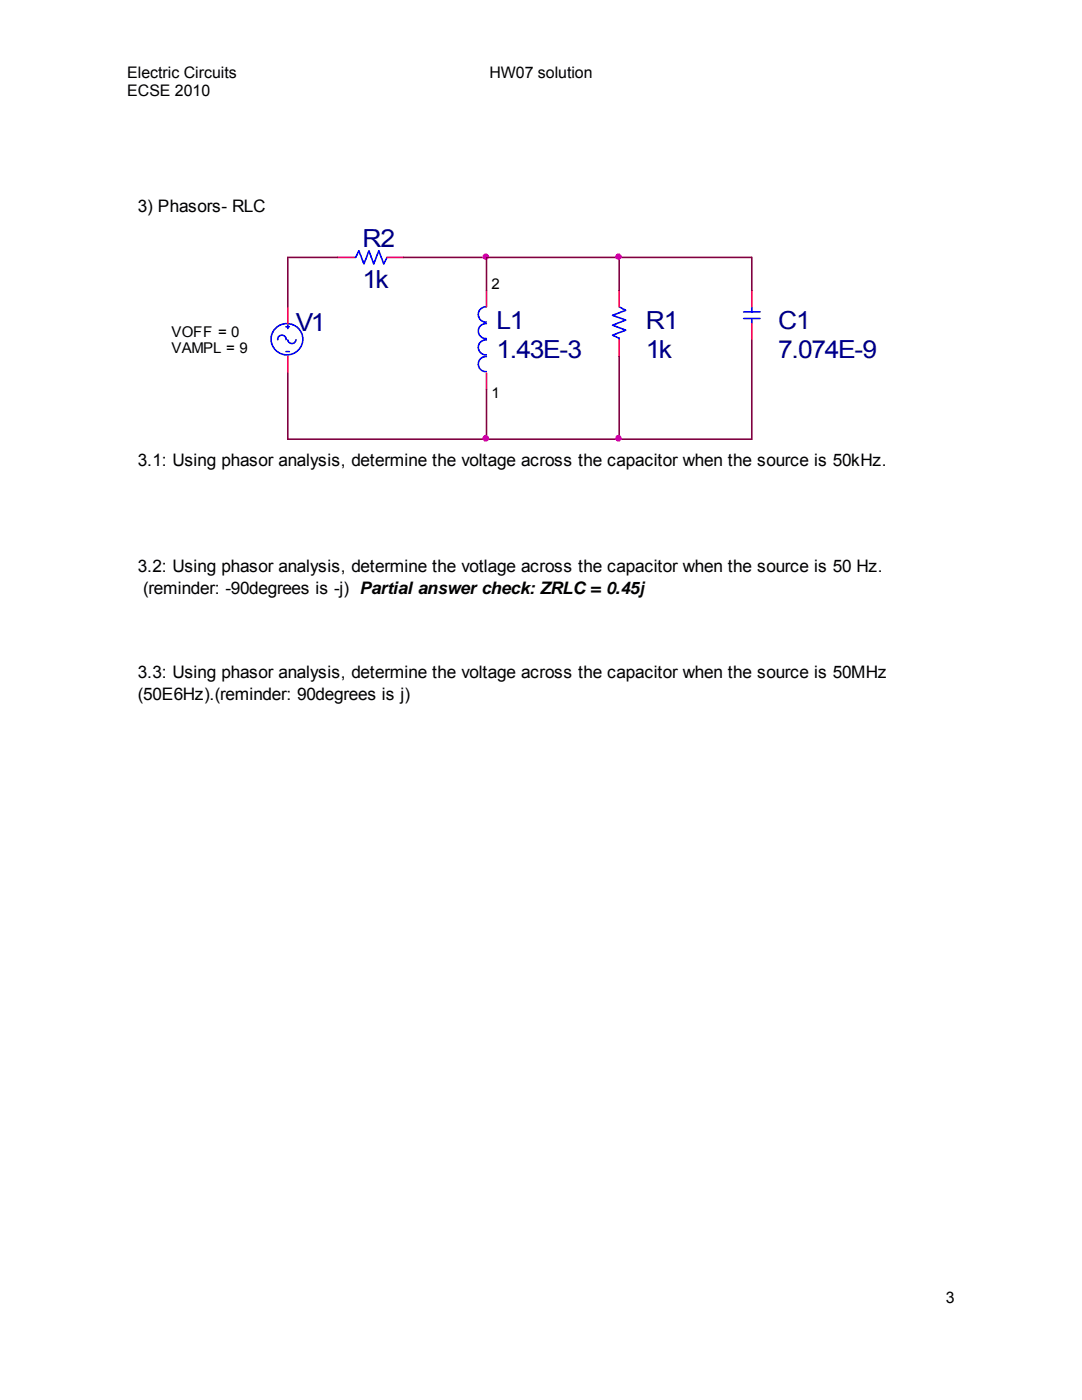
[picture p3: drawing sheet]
<svg xmlns="http://www.w3.org/2000/svg" width="216mm" height="279mm" viewBox="0 0 216 279" stroke-linecap="round" stroke-linejoin="round" font-family="sans-serif">
<defs><g id="words">
<g font-size="5" fill="#000080">
<text x="72.3" y="49.2">R2</text>
<text x="72.3" y="57.5">1k</text>
<text x="99.1" y="65.7">L1</text>
<text x="128.8" y="65.7">R1</text>
<text x="155.3" y="65.7">C1</text>
<text x="59.1" y="66.1">V1</text>
<text x="99.1" y="71.4">1.43E-3</text>
<text x="128.8" y="71.4">1k</text>
<text x="155.3" y="71.4">7.074E-9</text>
</g>
<g font-size="3.4">
<text x="27.5" y="42.2">3) Phasors- RLC</text>
<text x="27.5" y="93">3.1: Using phasor analysis, determine the voltage across the capacitor when the source is 50kHz.</text>
<text x="27.5" y="114.2">3.2: Using phasor analysis, determine the votlage across the capacitor when the source is 50 Hz.</text>
<text x="28.6" y="118.4">(reminder: -90degrees is -j) Partial answer check: ZRLC = 0.45j</text>
<text x="27.5" y="135.4">3.3: Using phasor analysis, determine the voltage across the capacitor when the source is 50MHz</text>
<text x="27.5" y="139.6">(50E6Hz).(reminder: 90degrees is j)</text>
</g>
<g font-size="3.2">
<text x="25.4" y="15.6">Electric Circuits</text>
<text x="97.6" y="15.6">HW07 solution</text>
<text x="25.4" y="19.1">ECSE 2010</text>
<text x="188.7" y="260">3</text>
</g>
<g font-size="3">
<text x="98.1" y="57.7">2</text>
<text x="34.2" y="70.5">VAMPL = 9</text>
<text x="34.2" y="67.2">VOFF = 0</text>
<text x="98.1" y="79.4">1</text>
</g>
</g></defs>
<g fill="none" stroke="#00f" stroke-width=".32">
<path d="M70.6 51.4h.4l.6-1.4 1 2.7 1-2.7 1 2.7 1-2.7 1 2.7 .6-1.3M57 70.2h.7M57 65.2h.7M57.1 67.8a.83 .83 0 0 0-.9-.9 .83 .83 0 0 0-.8 .9M57.4 64.9v.7M59.1 67.8a.83 .83 0 0 1-.8 .8 .83 .83 0 0 1-.9-.8M97 67.8a1.49 1.49 0 0 0-1.6 1.5 1.49 1.49 0 0 0 1.6 1.5M97 64.6a1.49 1.49 0 0 0-1.6 1.4 1.49 1.49 0 0 0 1.6 1.5M97 61.2a1.52 1.52 0 0 0-1.6 1.5 1.52 1.52 0 0 0 1.6 1.6M97 71.2a1.5 1.5 0 0 0-1.6 1.4 1.5 1.5 0 0 0 1.6 1.5M123.5 61.2l1.4 .7-2.7 1 2.7 1-2.7 1 2.7 1-2.7 1 1.3 .6v.3M148.4 63.6h3.3"/>
<path d="M148.4 62.3h3.3M150 61.2v1.1M150 63.6v1"/>
<circle cx="57.3" cy="67.7" r="3.1"/>
</g>
<path d="M67.3 51.4h3.3M77.2 51.4h3.4M97.1 58v3.2M123.5 58v3.2M150 58v3.2M57.4 61.2v3.4M57.4 71.2v3.2M97.1 74.4v3.4M123.5 67.8v3.4M150 64.6v3.2" fill="none" stroke="#f00" stroke-width=".32"/>
<path d="M67.3 51.4h-9.9v9.8M80.6 51.4h16.5M97.1 51.4v6.6M97.1 51.4h26.4M123.5 51.4h26.5v6.6M123.5 51.4v6.6M57.4 74.4v13.3h39.7M97.1 77.8v9.9M123.5 71.2v16.5M150 67.8v19.9h-26.5M97.1 87.7h26.4" fill="none" stroke="#800040" stroke-width=".32"/>
<g fill="#f0f" stroke="#f0f" stroke-width=".32">
<circle cx="96.9" cy="51.2" r=".49"/>
<circle cx="123.4" cy="51.2" r=".49"/>
<circle cx="96.9" cy="87.5" r=".51"/>
<circle cx="123.4" cy="87.5" r=".5"/>
</g>
<use href="#words"/>
</svg>
